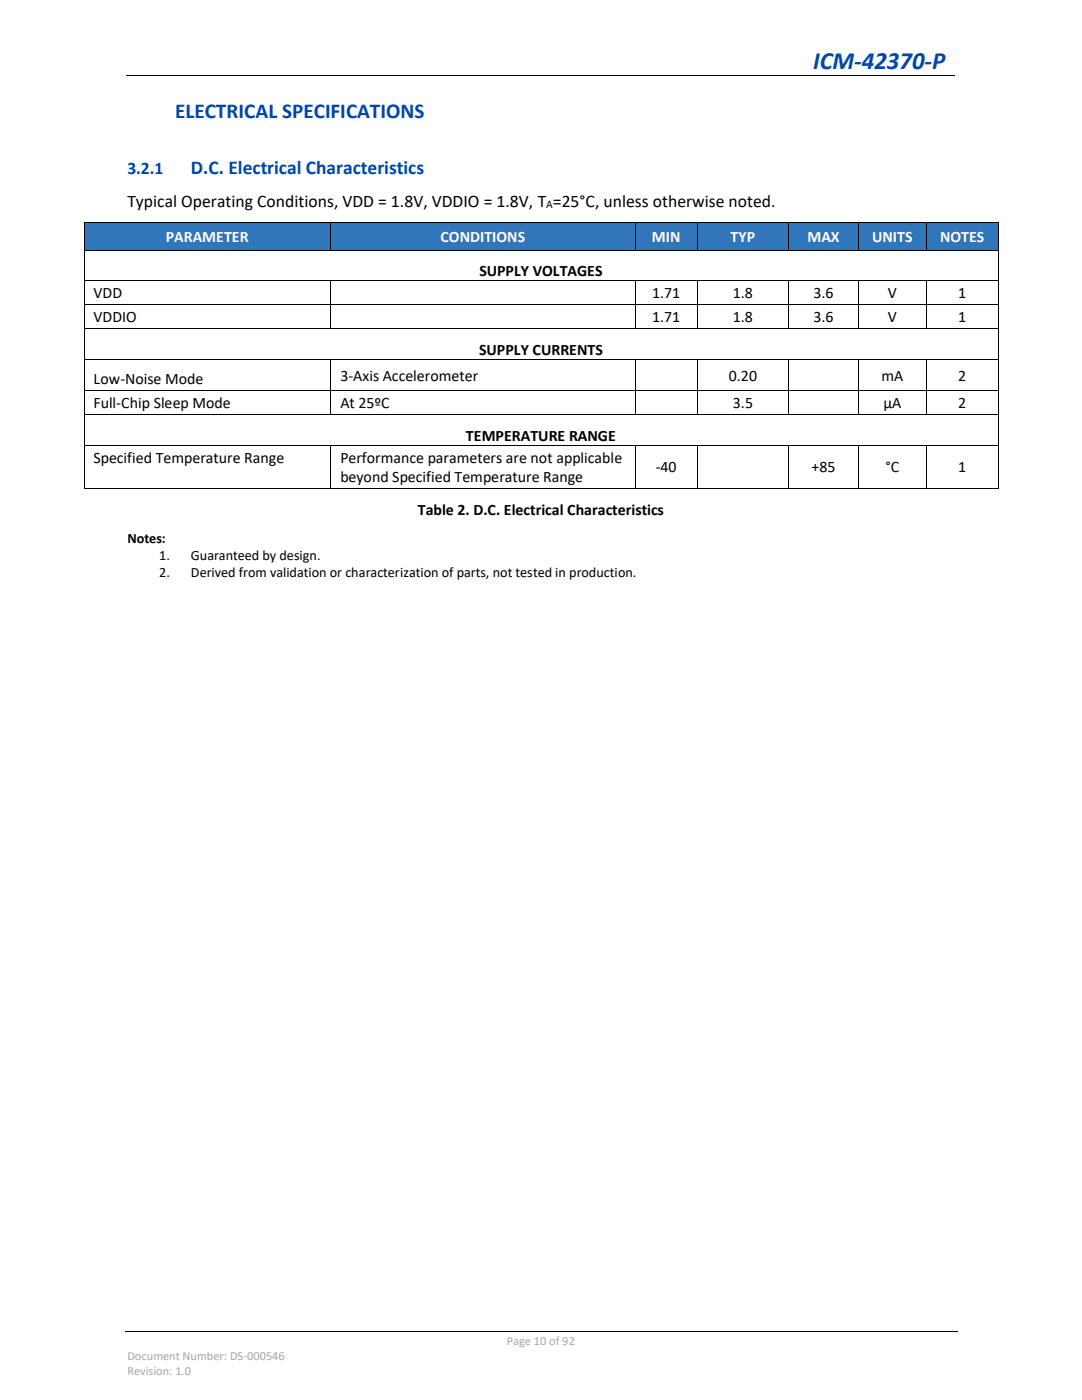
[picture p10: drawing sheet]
<svg xmlns="http://www.w3.org/2000/svg" width="216mm" height="279mm" viewBox="0 0 216 279" stroke-linecap="round" stroke-linejoin="round" font-family="sans-serif">
<defs><g id="words">
<text font-size="5" fill="#0046ad" x="162.2" y="13.7">ICM-42370-P</text>
<text font-size="4.2" fill="#0046ad" x="34.9" y="23.5">ELECTRICAL SPECIFICATIONS</text>
<text font-size="3.9" fill="#0046ad" x="38.1" y="34.8">D.C. Electrical Characteristics</text>
<text font-size="3.5" fill="#0046ad" x="25.4" y="34.8">3.2.1</text>
<text font-size="3.5" x="25.4" y="41.3">Typical Operating Conditions, VDD = 1.8V, VDDIO = 1.8V, T =25°C, unless otherwise noted.</text>
<g font-size="3.2" fill="#fff">
<text x="33.1" y="48.3">PARAMETER</text>
<text x="87.9" y="48.3">CONDITIONS</text>
<text x="130.1" y="48.3">MIN</text>
<text x="145.8" y="48.3">TYP</text>
<text x="161.1" y="48.3">MAX</text>
<text x="174" y="48.3">UNITS</text>
<text x="187.6" y="48.3">NOTES</text>
</g>
<g font-size="3.2">
<text x="18.7" y="59.5">VDD</text>
<text x="95.6" y="55.1">SUPPLY VOLTAGES</text>
<text x="130.1" y="59.5">1.71</text>
<text x="146.2" y="59.5">1.8</text>
<text x="162.3" y="59.5">3.6</text>
<text x="177.2" y="59.5">V</text>
<text x="191.2" y="59.5">1</text>
<text x="18.7" y="64.3">VDDIO</text>
<text x="130.1" y="64.3">1.71</text>
<text x="146.2" y="64.3">1.8</text>
<text x="162.3" y="64.3">3.6</text>
<text x="177.2" y="64.3">V</text>
<text x="191.2" y="64.3">1</text>
<text x="95.6" y="70.8">SUPPLY CURRENTS</text>
<text x="18.7" y="76.7">Low-Noise Mode</text>
<text x="67.9" y="76">3-Axis Accelerometer</text>
<text x="145.4" y="76">0.20</text>
<text x="175.9" y="76">mA</text>
<text x="191.2" y="76">2</text>
<text x="18.7" y="81.4">Full-Chip Sleep Mode</text>
<text x="67.9" y="81.4">At 25ºC</text>
<text x="146.2" y="81.4">3.5</text>
<text x="176.3" y="81.4">µA</text>
<text x="191.2" y="81.4">2</text>
<text x="93" y="87.9">TEMPERATURE RANGE</text>
<text x="18.7" y="92.3">Specified Temperature Range</text>
<text x="67.9" y="92.3">Performance parameters are not applicable</text>
<text x="130.8" y="94.3">-40</text>
<text x="161.9" y="94.3">+85</text>
<text x="176.7" y="94.3">°C</text>
<text x="191.2" y="94.3">1</text>
<text x="67.9" y="96.2">beyond Specified Temperature Range</text>
<text x="83.4" y="102.8">Table 2. D.C. Electrical Characteristics</text>
</g>
<g font-size="2.8">
<text x="25.4" y="108.3">Notes:</text>
<text x="31.8" y="111.8">1.</text>
<text x="38.1" y="111.8">Guaranteed by design.</text>
<text x="31.8" y="115.2">2.</text>
<text x="38.1" y="115.2">Derived from validation or characterization of parts, not tested in production.</text>
</g>
<g font-size="2.5" fill="#a6a6a6">
<text x="101.2" y="268.4">Page 10 of 92</text>
<text x="25.4" y="271.4">Document Number: DS-000546</text>
<text x="25.4" y="274.4">Revision: 1.0</text>
</g>
<text font-size="2.3" x="109" y="41.5">A</text>
</g></defs>
<path d="M25.2 15.1h165.3M24.9 265.6h166.1" fill="none" stroke="#000" stroke-width=".2"/>
<path d="M70.5 15h.2v.2h-.2z" fill-rule="evenodd" fill="#000"/>
<g fill="#3076bb">
<path d="M16.8 44.5h49.1v5.3h-49.1z" fill-rule="evenodd"/>
<path d="M18.7 44.5h45.4v5.3h-45.4z" fill-rule="evenodd"/>
<path d="M66.1 44.5h60.5v5.3h-60.5z" fill-rule="evenodd"/>
<path d="M67.9 44.5h56.9v5.3h-56.9z" fill-rule="evenodd"/>
<path d="M126.8 44.5h12.3v5.3h-12.3z" fill-rule="evenodd"/>
<path d="M128.6 44.5h8.7v5.3h-8.7z" fill-rule="evenodd"/>
<path d="M139.3 44.5h18v5.3h-18z" fill-rule="evenodd"/>
<path d="M141.1 44.5h14.3v5.3h-14.3z" fill-rule="evenodd"/>
<path d="M157.4 44.5h13.9v5.3h-13.9z" fill-rule="evenodd"/>
<path d="M159.2 44.5h10.3v5.3h-10.3z" fill-rule="evenodd"/>
<path d="M171.4 44.5h13.3v5.3h-13.3z" fill-rule="evenodd"/>
<path d="M173.3 44.5h9.6v5.3h-9.6z" fill-rule="evenodd"/>
<path d="M184.9 44.5h14.2v5.3h-14.2z" fill-rule="evenodd"/>
<path d="M186.7 44.5h10.6v5.3h-10.6z" fill-rule="evenodd"/>
</g>
<g fill="#000">
<path d="M16.7 44.3h.1v.2h-.1z" fill-rule="evenodd"/>
<path d="M16.7 44.3h.1v.2h-.1z" fill-rule="evenodd"/>
<path d="M16.7 49.8h.1v.2h-.1z" fill-rule="evenodd"/>
<path d="M16.7 56h.1v.1h-.1z" fill-rule="evenodd"/>
<path d="M65.9 44.3h.2v.2h-.2z" fill-rule="evenodd"/>
<path d="M65.9 49.8h.2v.2h-.2z" fill-rule="evenodd"/>
<path d="M65.9 56h.2v.1h-.2z" fill-rule="evenodd"/>
<path d="M126.6 44.3h.2v.2h-.2z" fill-rule="evenodd"/>
<path d="M126.6 49.8h.2v.2h-.2z" fill-rule="evenodd"/>
<path d="M126.6 56h.2v.1h-.2z" fill-rule="evenodd"/>
<path d="M139.1 44.3h.2v.2h-.2z" fill-rule="evenodd"/>
<path d="M139.1 49.8h.2v.2h-.2z" fill-rule="evenodd"/>
<path d="M139.1 56h.2v.1h-.2z" fill-rule="evenodd"/>
<path d="M157.3 44.3h.1v.2h-.1z" fill-rule="evenodd"/>
<path d="M157.3 49.8h.1v.2h-.1z" fill-rule="evenodd"/>
<path d="M157.3 56h.1v.1h-.1z" fill-rule="evenodd"/>
<path d="M171.3 44.3h.1v.2h-.1z" fill-rule="evenodd"/>
<path d="M171.3 49.8h.1v.2h-.1z" fill-rule="evenodd"/>
<path d="M171.3 56h.1v.1h-.1z" fill-rule="evenodd"/>
<path d="M184.7 44.3h.2v.2h-.2z" fill-rule="evenodd"/>
<path d="M184.7 49.8h.2v.2h-.2z" fill-rule="evenodd"/>
<path d="M184.7 56h.2v.1h-.2z" fill-rule="evenodd"/>
<path d="M199.1 44.3h.2v.2h-.2z" fill-rule="evenodd"/>
<path d="M199.1 44.3h.2v.2h-.2z" fill-rule="evenodd"/>
<path d="M199.1 49.8h.2v.2h-.2z" fill-rule="evenodd"/>
<path d="M199.1 56h.2v.1h-.2z" fill-rule="evenodd"/>
<path d="M16.7 60.8h.1v.1h-.1z" fill-rule="evenodd"/>
<path d="M16.7 65.5h.1v.2h-.1z" fill-rule="evenodd"/>
<path d="M16.7 71.7h.1v.1h-.1z" fill-rule="evenodd"/>
<path d="M16.7 77.8h.1v.2h-.1z" fill-rule="evenodd"/>
<path d="M65.9 60.8h.2v.1h-.2z" fill-rule="evenodd"/>
<path d="M65.9 65.5h.2v.2h-.2z" fill-rule="evenodd"/>
<path d="M65.9 71.7h.2v.1h-.2z" fill-rule="evenodd"/>
<path d="M65.9 77.8h.2v.2h-.2z" fill-rule="evenodd"/>
<path d="M126.6 60.8h.2v.1h-.2z" fill-rule="evenodd"/>
<path d="M126.6 65.5h.2v.2h-.2z" fill-rule="evenodd"/>
<path d="M126.6 71.7h.2v.1h-.2z" fill-rule="evenodd"/>
<path d="M126.6 77.8h.2v.2h-.2z" fill-rule="evenodd"/>
<path d="M139.1 60.8h.2v.1h-.2z" fill-rule="evenodd"/>
<path d="M139.1 65.5h.2v.2h-.2z" fill-rule="evenodd"/>
<path d="M139.1 71.7h.2v.1h-.2z" fill-rule="evenodd"/>
<path d="M139.1 77.8h.2v.2h-.2z" fill-rule="evenodd"/>
<path d="M157.3 60.8h.1v.1h-.1z" fill-rule="evenodd"/>
<path d="M157.3 65.5h.1v.2h-.1z" fill-rule="evenodd"/>
<path d="M157.3 71.7h.1v.1h-.1z" fill-rule="evenodd"/>
<path d="M157.3 77.8h.1v.2h-.1z" fill-rule="evenodd"/>
<path d="M171.3 60.8h.1v.1h-.1z" fill-rule="evenodd"/>
<path d="M171.3 65.5h.1v.2h-.1z" fill-rule="evenodd"/>
<path d="M171.3 71.7h.1v.1h-.1z" fill-rule="evenodd"/>
<path d="M171.3 77.8h.1v.2h-.1z" fill-rule="evenodd"/>
<path d="M184.7 60.8h.2v.1h-.2z" fill-rule="evenodd"/>
<path d="M184.7 65.5h.2v.2h-.2z" fill-rule="evenodd"/>
<path d="M184.7 71.7h.2v.1h-.2z" fill-rule="evenodd"/>
<path d="M184.7 77.8h.2v.2h-.2z" fill-rule="evenodd"/>
<path d="M199.1 60.8h.2v.1h-.2z" fill-rule="evenodd"/>
<path d="M199.1 65.5h.2v.2h-.2z" fill-rule="evenodd"/>
<path d="M199.1 71.7h.2v.1h-.2z" fill-rule="evenodd"/>
<path d="M199.1 77.8h.2v.2h-.2z" fill-rule="evenodd"/>
<path d="M16.7 82.6h.1v.2h-.1z" fill-rule="evenodd"/>
<path d="M16.7 88.8h.1v.1h-.1z" fill-rule="evenodd"/>
<path d="M16.7 97.4h.1v.2h-.1z" fill-rule="evenodd"/>
<path d="M16.7 97.4h.1v.2h-.1z" fill-rule="evenodd"/>
<path d="M65.9 82.6h.2v.2h-.2z" fill-rule="evenodd"/>
<path d="M65.9 88.8h.2v.1h-.2z" fill-rule="evenodd"/>
<path d="M65.9 97.4h.2v.2h-.2z" fill-rule="evenodd"/>
<path d="M126.6 82.6h.2v.2h-.2z" fill-rule="evenodd"/>
<path d="M126.6 88.8h.2v.1h-.2z" fill-rule="evenodd"/>
<path d="M126.6 97.4h.2v.2h-.2z" fill-rule="evenodd"/>
<path d="M139.1 82.6h.2v.2h-.2z" fill-rule="evenodd"/>
<path d="M139.1 88.8h.2v.1h-.2z" fill-rule="evenodd"/>
<path d="M139.1 97.4h.2v.2h-.2z" fill-rule="evenodd"/>
<path d="M157.3 82.6h.1v.2h-.1z" fill-rule="evenodd"/>
<path d="M157.3 88.8h.1v.1h-.1z" fill-rule="evenodd"/>
<path d="M157.3 97.4h.1v.2h-.1z" fill-rule="evenodd"/>
<path d="M171.3 82.6h.1v.2h-.1z" fill-rule="evenodd"/>
<path d="M171.3 88.8h.1v.1h-.1z" fill-rule="evenodd"/>
<path d="M171.3 97.4h.1v.2h-.1z" fill-rule="evenodd"/>
<path d="M184.7 82.6h.2v.2h-.2z" fill-rule="evenodd"/>
<path d="M184.7 88.8h.2v.1h-.2z" fill-rule="evenodd"/>
<path d="M184.7 97.4h.2v.2h-.2z" fill-rule="evenodd"/>
<path d="M199.1 82.6h.2v.2h-.2z" fill-rule="evenodd"/>
<path d="M199.1 88.8h.2v.1h-.2z" fill-rule="evenodd"/>
<path d="M199.1 97.4h.2v.2h-.2z" fill-rule="evenodd"/>
<path d="M199.1 97.4h.2v.2h-.2z" fill-rule="evenodd"/>
</g>
<g fill="none" stroke="#000" stroke-width=".2">
<path d="M16.8 44.5v5.3M16.8 50v6M16.8 56.1v4.7M16.8 44.4h49.1M16.8 49.9h49.1M16.8 56.1h49.1M66 44.5v5.3M66 56.1v4.7M66.1 44.4h60.5M66.1 49.9h60.5M66.1 56.1h60.5M126.7 44.5v5.3"/>
<path d="M126.7 56.1v4.7M126.8 44.4h12.3M126.8 49.9h12.3M126.8 56.1h12.3M139.2 44.5v5.3M139.2 56.1v4.7M139.3 44.4h18M139.3 49.9h18M139.3 56.1h18M157.3 44.5v5.3M157.3 56.1v4.7M157.4 44.4h13.9"/>
<path d="M157.4 49.9h13.9M157.4 56.1h13.9M171.4 44.5v5.3M171.4 56.1v4.7M171.4 44.4h13.3M171.4 49.9h13.3M171.4 56.1h13.3M184.8 44.5v5.3M184.8 56.1v4.7M184.9 44.4h14.2M184.9 49.9h14.2M184.9 56.1h14.2"/>
<path d="M199.2 44.5v5.3M199.2 50v6M199.2 56.1v4.7M16.8 60.9v4.6M16.8 65.7v6M16.8 71.8v6M16.8 78v4.6M16.8 60.8h49.1M16.8 65.6h49.1M16.8 71.8h49.1M16.8 77.9h49.1M66 60.9v4.6"/>
<path d="M66 71.8v6M66 78v4.6M66.1 60.8h60.5M66.1 65.6h60.5M66.1 71.8h60.5M66.1 77.9h60.5M126.7 60.9v4.6M126.7 71.8v6M126.7 78v4.6M126.8 60.8h12.3M126.8 65.6h12.3M126.8 71.8h12.3"/>
<path d="M126.8 77.9h12.3M139.2 60.9v4.6M139.2 71.8v6M139.2 78v4.6M139.3 60.8h18M139.3 65.6h18M139.3 71.8h18M139.3 77.9h18M157.3 60.9v4.6M157.3 71.8v6M157.3 78v4.6M157.4 60.8h13.9"/>
<path d="M157.4 65.6h13.9M157.4 71.8h13.9M157.4 77.9h13.9M171.4 60.9v4.6M171.4 71.8v6M171.4 78v4.6M171.4 60.8h13.3M171.4 65.6h13.3M171.4 71.8h13.3M171.4 77.9h13.3M184.8 60.9v4.6M184.8 71.8v6"/>
<path d="M184.8 78v4.6M184.9 60.8h14.2M184.9 65.6h14.2M184.9 71.8h14.2M184.9 77.9h14.2M199.2 60.9v4.6M199.2 65.7v6M199.2 71.8v6M199.2 78v4.6M16.8 82.8v6M16.8 89v8.4M16.8 82.7h49.1"/>
<path d="M16.8 88.9h49.1M16.8 97.5h49.1M66 89v8.4M66.1 82.7h60.5M66.1 88.9h60.5M66.1 97.5h60.5M126.7 89v8.4M126.8 82.7h12.3M126.8 88.9h12.3M126.8 97.5h12.3M139.2 89v8.4M139.3 82.7h18"/>
<path d="M139.3 88.9h18M139.3 97.5h18M157.3 89v8.4M157.4 82.7h13.9M157.4 88.9h13.9M157.4 97.5h13.9M171.4 89v8.4M171.4 82.7h13.3M171.4 88.9h13.3M171.4 97.5h13.3M184.8 89v8.4M184.9 82.7h14.2"/>
<path d="M184.9 88.9h14.2M184.9 97.5h14.2M199.2 82.8v6M199.2 89v8.4"/>
</g>
<use href="#words"/>
</svg>
